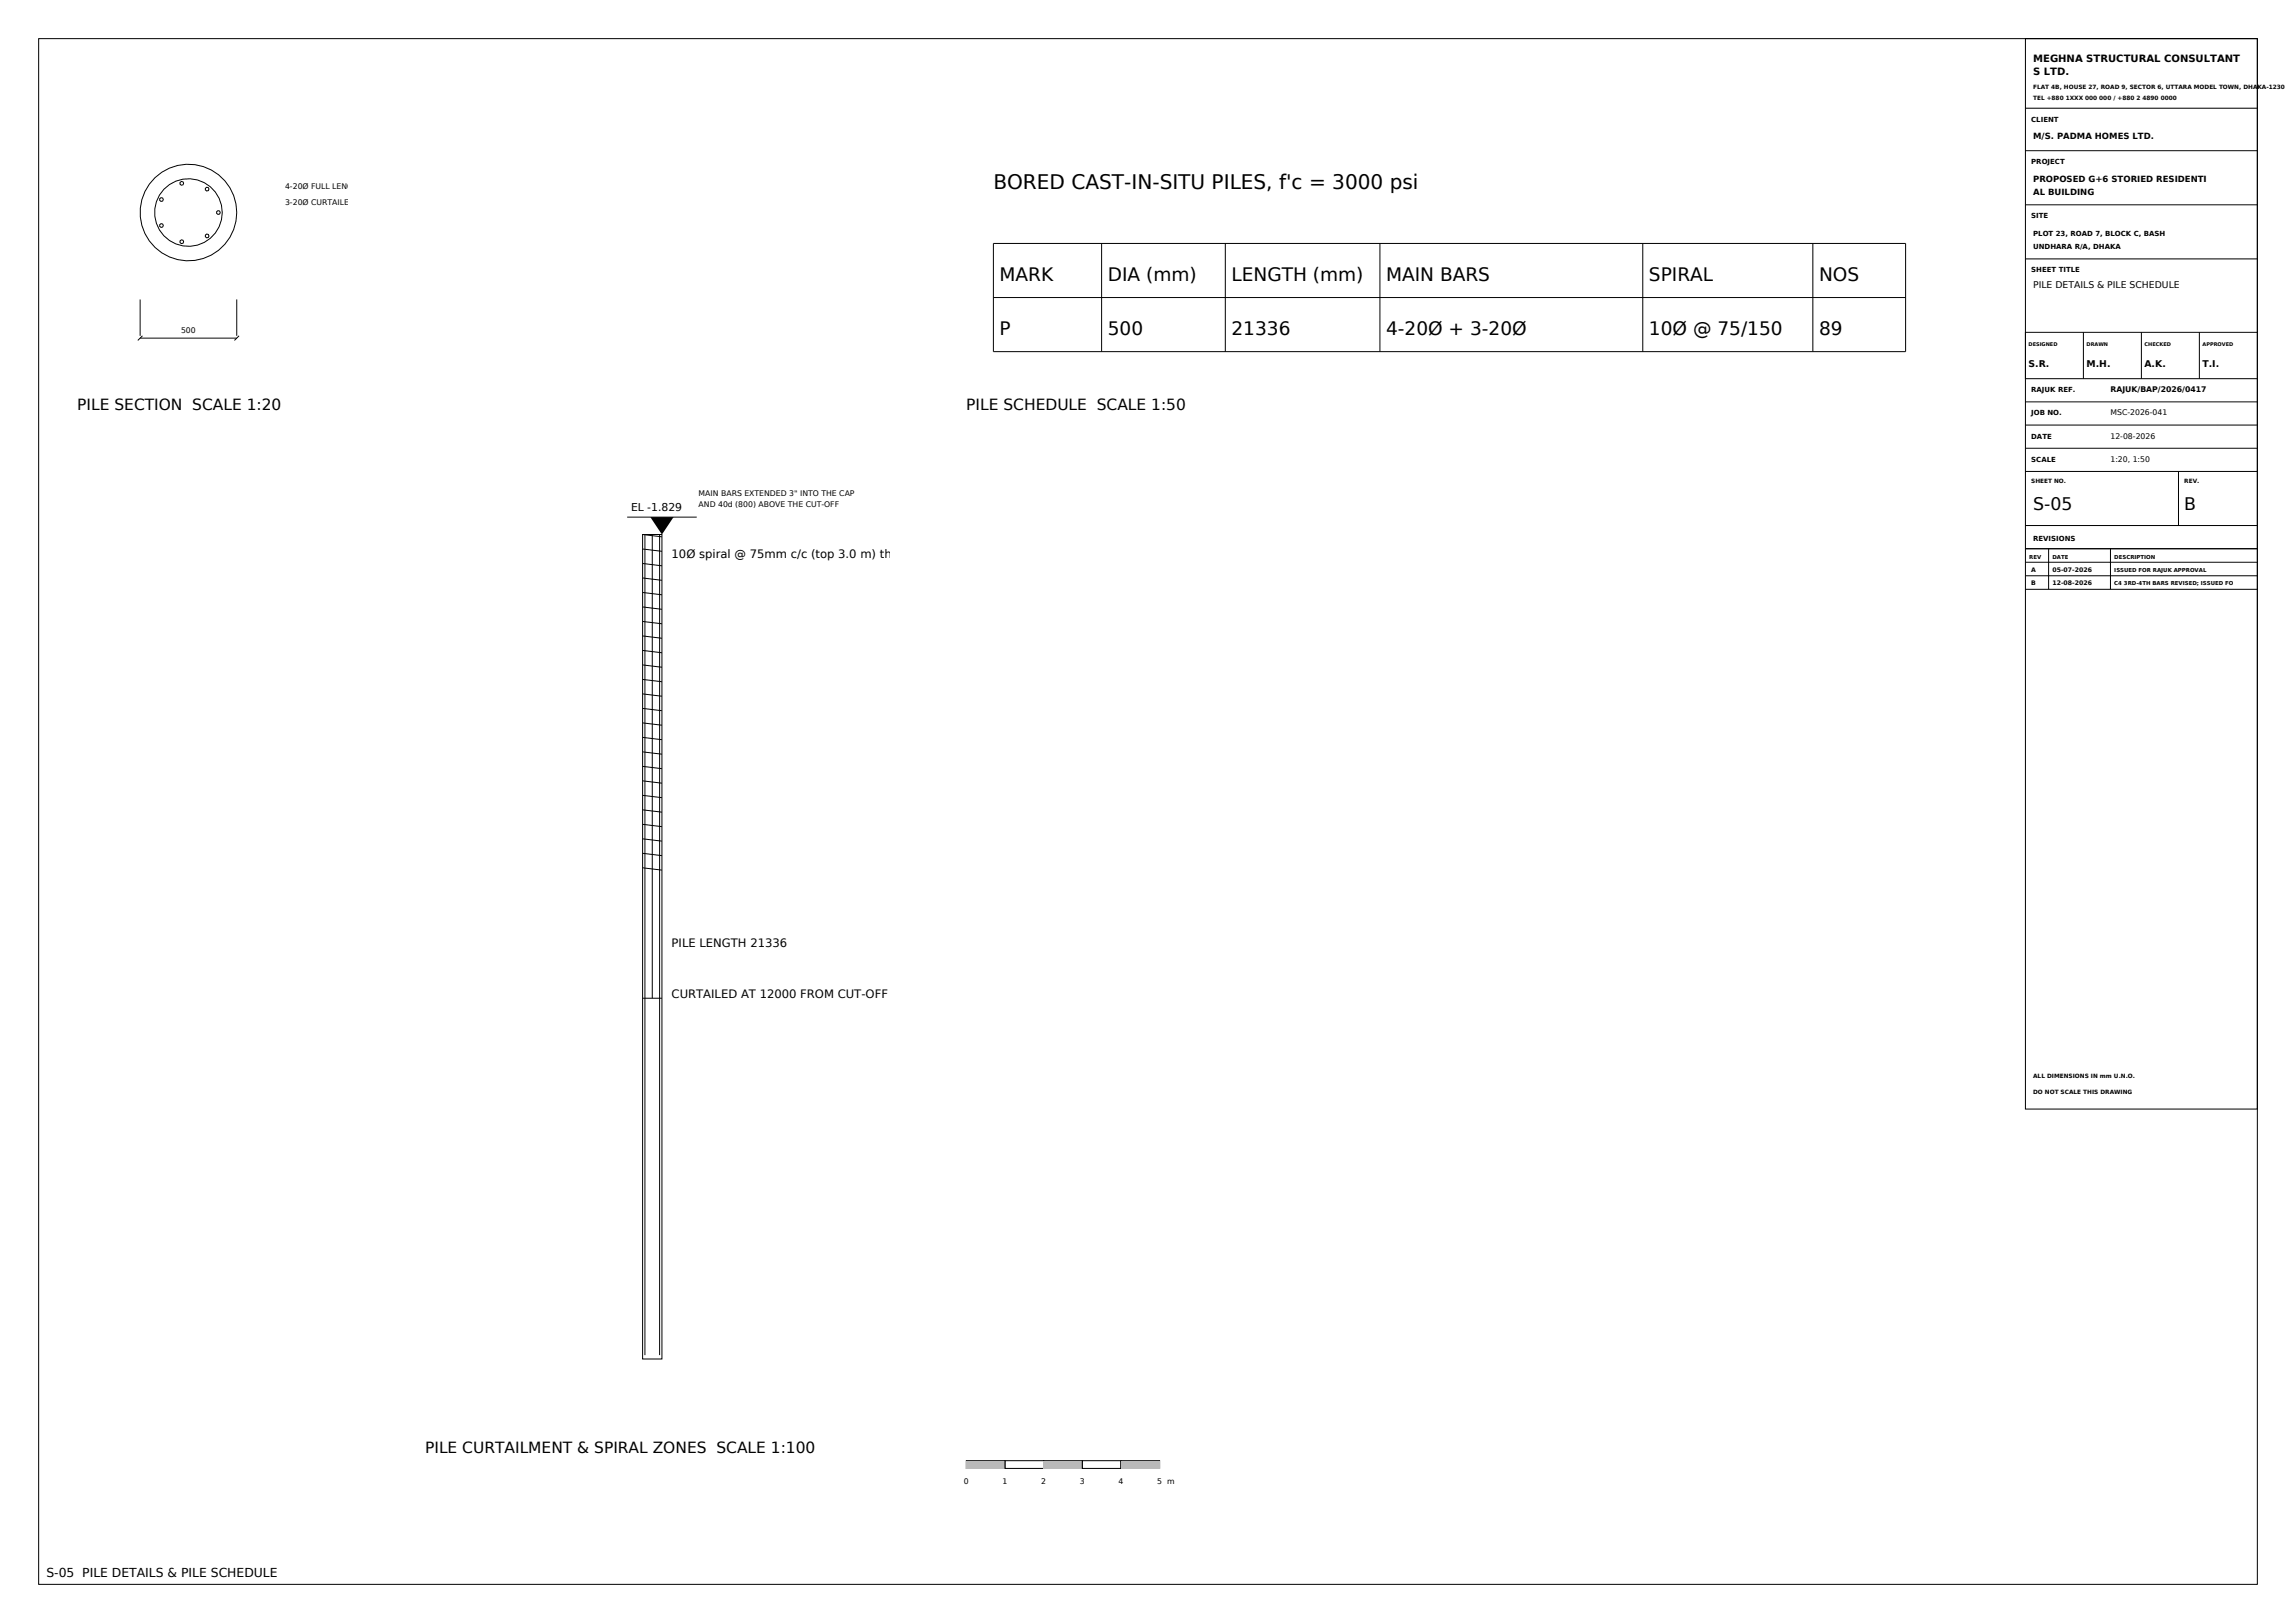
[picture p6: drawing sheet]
<svg xmlns="http://www.w3.org/2000/svg" width="594mm" height="420mm" viewBox="0 0 594 420" stroke-linecap="round" stroke-linejoin="round" font-family="sans-serif">
<defs><g id="words">
<text font-size="5.2" x="257" y="49">BORED CAST-IN-SITU PILES, f'c = 3000 psi</text>
<g font-size="4.8">
<text x="258.6" y="72.8">MARK</text>
<text x="286.6" y="72.8">DIA (mm)</text>
<text x="318.6" y="72.8">LENGTH (mm)</text>
<text x="358.6" y="72.8">MAIN BARS</text>
<text x="426.6" y="72.8">SPIRAL</text>
<text x="470.6" y="72.8">NOS</text>
<text x="258.6" y="86.8">P</text>
<text x="286.6" y="86.8">500</text>
<text x="318.6" y="86.8">21336</text>
<text x="358.6" y="86.8">4-20Ø + 3-20Ø</text>
<text x="426.6" y="86.8">10Ø @ 75/150</text>
<text x="470.6" y="86.8">89</text>
</g>
<g font-size="4.5">
<text x="526" y="132">S-05</text>
<text x="565.1" y="132">B</text>
</g>
<g font-size="4">
<text x="20" y="106">PILE SECTION SCALE 1:20</text>
<text x="250" y="106">PILE SCHEDULE SCALE 1:50</text>
<text x="110" y="376">PILE CURTAILMENT &amp; SPIRAL ZONES SCALE 1:100</text>
</g>
<text font-size="3.2" x="12" y="408">S-05 PILE DETAILS &amp; PILE SCHEDULE</text>
<g font-size="3">
<text x="173.8" y="144.3">10Ø spiral @ 75mm c/c (top 3.0 m) then @ 150</text>
<text x="173.8" y="245">PILE LENGTH 21336</text>
<text x="173.8" y="258.3">CURTAILED AT 12000 FROM CUT-OFF</text>
</g>
<text font-size="2.8" x="163.2" y="132.3">EL -1.829</text>
<g font-size="2.6">
<text x="526" y="16">MEGHNA STRUCTURAL CONSULTANT</text>
<text x="526" y="19.5">S LTD.</text>
</g>
<g font-size="2.4">
<text x="526" y="74.5">PILE DETAILS &amp; PILE SCHEDULE</text>
<text x="524.8" y="95">S.R.</text>
<text x="539.8" y="95">M.H.</text>
<text x="554.8" y="95">A.K.</text>
<text x="569.8" y="95">T.I.</text>
</g>
<g font-size="2.2">
<text x="526" y="36">M/S. PADMA HOMES LTD.</text>
<text x="526" y="47">PROPOSED G+6 STORIED RESIDENTI</text>
<text x="526" y="50.5">AL BUILDING</text>
</g>
<g font-size="2">
<text x="73.7" y="49">4-20Ø FULL LENGTH</text>
<text x="73.7" y="53">3-20Ø CURTAILED</text>
<text x="46.8" y="86.1">500</text>
<text x="546" y="101.5">RAJUK/BAP/2026/0417</text>
<text x="546" y="107.5">MSC-2026-041</text>
<text x="546" y="113.5">12-08-2026</text>
<text x="546" y="119.5">1:20, 1:50</text>
<text x="180.7" y="128.3">MAIN BARS EXTENDED 3&quot; INTO THE CAP</text>
<text x="180.7" y="131.3">AND 40d (800) ABOVE THE CUT-OFF</text>
<text x="249.4" y="384">0</text>
<text x="259.4" y="384">1</text>
<text x="269.4" y="384">2</text>
<text x="279.4" y="384">3</text>
<text x="289.4" y="384">4</text>
<text x="299.4" y="384">5 m</text>
</g>
<g font-size="1.8">
<text x="525.5" y="31.5">CLIENT</text>
<text x="525.5" y="42.5">PROJECT</text>
<text x="525.5" y="56.5">SITE</text>
<text x="526" y="61">PLOT 23, ROAD 7, BLOCK C, BASH</text>
<text x="526" y="64.5">UNDHARA R/A, DHAKA</text>
<text x="525.5" y="70.5">SHEET TITLE</text>
<text x="525.5" y="101.5">RAJUK REF.</text>
<text x="525.5" y="107.5">JOB NO.</text>
<text x="525.5" y="113.5">DATE</text>
<text x="525.5" y="119.5">SCALE</text>
<text x="526" y="140">REVISIONS</text>
</g>
<g font-size="1.6">
<text x="525.5" y="148">A</text>
<text x="531" y="148">05-07-2026</text>
<text x="525.5" y="151.5">B</text>
<text x="531" y="151.5">12-08-2026</text>
</g>
<g font-size="1.5">
<text x="526" y="23">FLAT 4B, HOUSE 27, ROAD 9, SECTOR 6, UTTARA MODEL TOWN, DHAKA-1230</text>
<text x="526" y="26">TEL +880 1XXX 000 000 / +880 2 4890 0000</text>
<text x="525.5" y="125">SHEET NO.</text>
<text x="565.1" y="125">REV.</text>
<text x="526" y="279">ALL DIMENSIONS IN mm U.N.O.</text>
<text x="526" y="283">DO NOT SCALE THIS DRAWING</text>
</g>
<g font-size="1.4">
<text x="525" y="144.6">REV</text>
<text x="531" y="144.6">DATE</text>
<text x="547" y="144.6">DESCRIPTION</text>
<text x="547" y="148">ISSUED FOR RAJUK APPROVAL</text>
<text x="547" y="151.5">C4 3RD-4TH BARS REVISED; ISSUED FO</text>
</g>
<g font-size="1.3">
<text x="524.8" y="89.5">DESIGNED</text>
<text x="539.8" y="89.5">DRAWN</text>
<text x="554.8" y="89.5">CHECKED</text>
<text x="569.8" y="89.5">APPROVED</text>
</g>
</g></defs>
<g fill="none" stroke="#000" stroke-width=".26">
<path d="M10 10h574v400h-574zM524 10h60v277h-60zM524 28h60M524 39h60M524 53h60M524 67h60M539 86v12M554 86v12M569 86v12M584 86h-60v12h60M524 104h60M524 110h60"/>
<path d="M524 116h60M524 122h60M524 136h60M563.6 122v14M524 142h60M524 145.5h60M524 149h60M524 152.5h60M530 142v10.5M546 142v10.5M250 378h10v2h-10z"/>
</g>
<path d="M250 378h10v2h-10z" fill-rule="evenodd" fill="#b8b8b8"/>
<path d="M260 378h10v2h-10zM270 378h10v2h-10z" fill="none" stroke="#000" stroke-width=".26"/>
<path d="M270 378h10v2h-10z" fill-rule="evenodd" fill="#b8b8b8"/>
<path d="M280 378h10v2h-10zM290 378h10v2h-10z" fill="none" stroke="#000" stroke-width=".26"/>
<path d="M290 378h10v2h-10z" fill-rule="evenodd" fill="#b8b8b8"/>
<g fill="none" stroke="#000" stroke-width=".26">
<path d="M41.3 51.4l.4-.3 .4 .1 .2 .4-.2 .4-.4 .1-.4-.2zM41.3 58.1l.4-.2 .4 .1 .2 .4-.2 .4-.4 .1-.4-.3zM46.6 47.2l.3-.2 .4 .1 .2 .3-.2 .4-.4 .1-.3-.2zM53.1 48.7l.4-.2 .4 .1 .2 .3-.2 .4-.4 .1-.4-.2zM56 54.8l.4-.3 .4 .1 .2 .4-.2 .4-.4 .1-.4-.3zM36.2 77.5v9.4M46.6 62.3l.3-.2 .4 .1 .2 .4-.2 .3-.4 .1-.3-.2zM53.1 60.8l.4-.2 .4 .1 .2 .4-.2 .4h-.4l-.4-.2zM61.2 77.5v9.4M257 63h236v28h-236zM257 77h236M285 63v28"/>
<path d="M317 63v28M357 63v28M425 63v28M469 63v28M36.2 87.5h25M36.9 86.9l-1.3 1.2M61.8 86.9l-1.1 1.2M162.3 133.8h18M166.2 138.3h5.1v213.4h-5.1zM166.2 138.3l5.1 .6M166.8 138.3v212.4M168.8 138.3v120"/>
<path d="M170.7 138.3v212.4M166.2 142.1l5.1 .6M166.2 145.8l5.1 .6M166.2 149.6l5.1 .6M166.2 153.3l5.1 .6M166.2 157.1l5.1 .6M166.2 160.8l5.1 .6M166.2 164.6l5.1 .6M166.2 168.3l5.1 .6M166.2 172.1l5.1 .6M166.2 175.8l5.1 .6M166.2 179.6l5.1 .6"/>
<path d="M166.2 183.3l5.1 .6M166.2 187.1l5.1 .6M166.2 190.8l5.1 .6M166.2 194.6l5.1 .6M166.2 198.3l5.1 .6M166.2 202.1l5.1 .6M166.2 205.8l5.1 .6M166.2 209.6l5.1 .6M166.2 213.3l5.1 .6M166.2 217.1l5.1 .6M166.2 220.8l5.1 .6M166.2 224.6l5.1 .6"/>
<path d="M166.2 258.3h5.1"/>
<circle cx="48.7" cy="55" r="8.8"/>
<circle cx="48.7" cy="55" r="12.5"/>
</g>
<path d="M168.2 133.8h6.1l-3 4.5z" fill="#000"/>
<use href="#words"/>
</svg>
